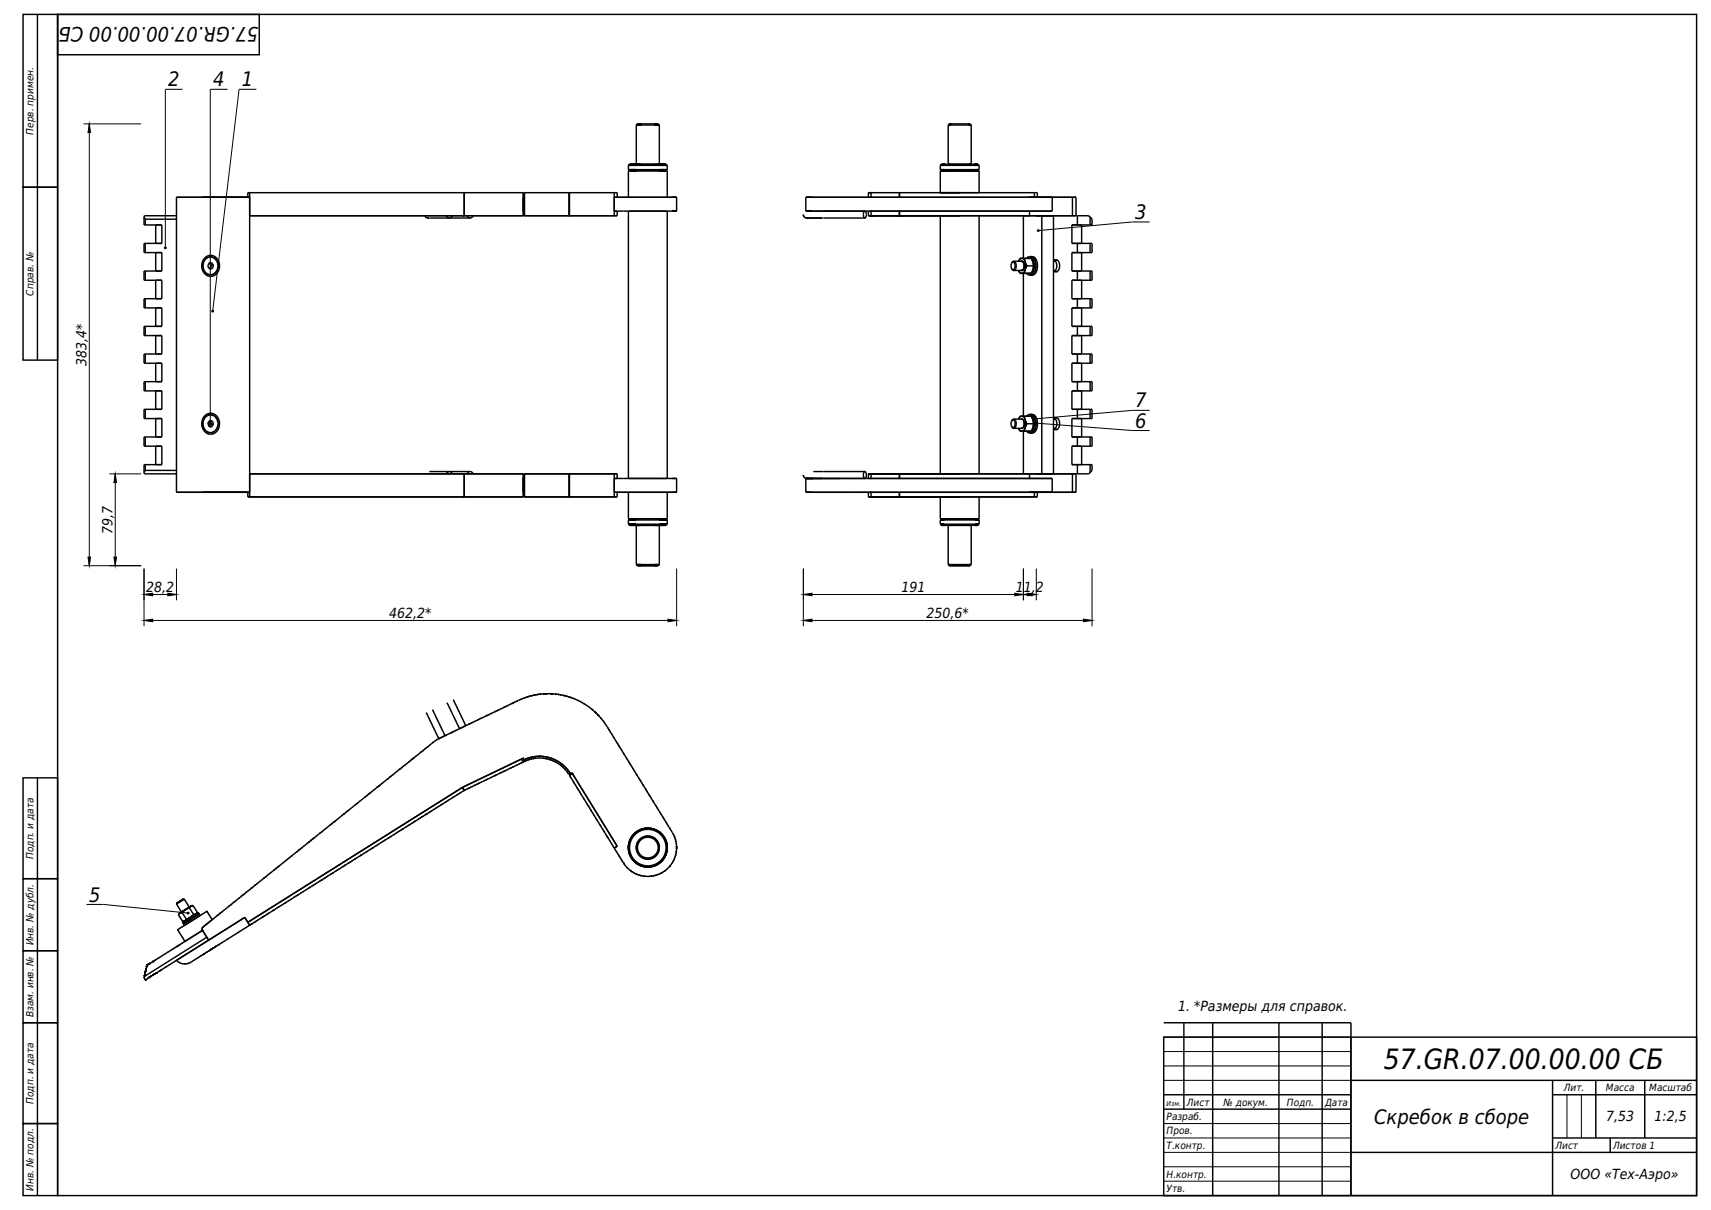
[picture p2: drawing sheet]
<svg xmlns="http://www.w3.org/2000/svg" width="594mm" height="420mm" viewBox="0 0 594 420" stroke-linecap="round" stroke-linejoin="round" font-family="sans-serif">
<defs><g id="words">
<text font-size="9.7" x="480.4" y="371">57.GR.07.00.00.00 СБ</text>
<g font-size="6.9">
<text x="89.7" y="9.5" transform="rotate(-180 89.7 9.5)">57.GR.07.00.00.00 СБ</text>
<text x="58.4" y="30">2</text>
<text x="74" y="30">4</text>
<text x="84" y="30">1</text>
<text x="394.1" y="76">3</text>
<text x="394.1" y="141.4">7</text>
<text x="394.1" y="148.4">6</text>
<text x="31" y="312.9">5</text>
<text x="477" y="390">Скребок в сборе</text>
</g>
<g font-size="4.9">
<text x="30" y="127" transform="rotate(-90 30 127)">383,4*</text>
<text x="39" y="185.3" transform="rotate(-90 39 185.3)">79,7</text>
<text x="50.8" y="205.4">28,2</text>
<text x="312.9" y="205.4">191</text>
<text x="352.7" y="205.4">11,2</text>
<text x="135.1" y="214.4">462,2*</text>
<text x="321.7" y="214.4">250,6*</text>
<text x="409" y="351">1. *Размеры для справок.</text>
<text x="557.6" y="389.2">7,53</text>
<text x="574.4" y="389.2">1:2,5</text>
<text x="545.3" y="409.2">ООО «Тех-Аэро»</text>
</g>
<g font-size="3.5">
<text x="11.6" y="46.7" transform="rotate(-90 11.6 46.7)">Перв. примен.</text>
<text x="11.6" y="102.6" transform="rotate(-90 11.6 102.6)">Справ. №</text>
<text x="11.6" y="298.1" transform="rotate(-90 11.6 298.1)">Подп. и дата</text>
<text x="11.6" y="328.2" transform="rotate(-90 11.6 328.2)">Инв. № дубл.</text>
<text x="11.6" y="353.1" transform="rotate(-90 11.6 353.1)">Взам. инв. №</text>
<text x="11.6" y="383.1" transform="rotate(-90 11.6 383.1)">Подп. и дата</text>
<text x="412" y="383.7">Лист</text>
<text x="424.8" y="383.7">№ докум.</text>
<text x="446.8" y="383.7">Подп.</text>
<text x="542.9" y="378.7">Лит.</text>
<text x="557.5" y="378.7">Масса</text>
<text x="572.6" y="378.7">Масштаб</text>
<text x="405" y="388.7">Разраб.</text>
<text x="405" y="393.7">Пров.</text>
<text x="405" y="398.7">Т.контр.</text>
<text x="540" y="398.7">Лист</text>
<text x="560" y="398.7">Листов 1</text>
<text x="11.6" y="413.3" transform="rotate(-90 11.6 413.3)">Инв. № подл.</text>
<text x="405" y="408.7">Н.контр.</text>
<text x="405" y="413.7">Утв.</text>
</g>
<text font-size="3.4" x="460" y="383.7">Дата</text>
<text font-size="2.4" x="405" y="383.7">Изм.</text>
</g></defs>
<g fill="none" stroke="#000" stroke-width=".5">
<path d="M8 5h12v60h-12zM13 5v120M20 5h569v410h-569zM20 5h70v14h-70zM218.2 59.3h12.8a.5 .5 0 0 1 .7 0 .5 .5 0 0 1-.1 .7v8.6M218.2 59.3v9.2M218.2 59.3h.1M218.6 59.3h2.5zM218.6 57l-.4 .4v1.5l.4 .4M220.9 57.4h-2.7h13.4h-2.6M220.9 58.9h-2.7h13.4h-2.6M220.9 57h1.6z"/>
<path d="M221.1 59.3h10.1h-2.5M221.1 57h-2.5h12.6h-2.5M221.3 43l-.4 .4v13.6M222.5 57h6.4M222.6 43.4h-1.7h8h-1.6M222.8 43h-1.5h7.2h-1.4M227.3 57h1.6M228.5 43l.4 .4v13.6M231.2 57l.4 .3M231.6 58.9l-.4 .4M231.6 57.4v1.5M326.4 59.3v7.7"/>
<path d="M326.4 59.3h6.8zM326.8 57l-.4 .4v1.5l.4 .4M327.8 57.4h-1.4h13.5h-1.5M327.8 58.9h-1.4h13.5h-1.5M328.1 57h-1.3h12.7h-1.3M328.1 59.3h-1.3h12.7h-1.2M329.6 43l-.4 .4v13.6M330 43.4h-.8h8h-1M330 57h-.8h7.2M330.3 43h-.7h6.4M333.2 59.3h6.7zM336 43h.8z"/>
<path d="M336.4 57h.8zM336.8 43l.4 .4v13.6M339.5 57l.4 .4v1.5M339.9 58.9l-.4 .4M339.9 59.3v6.7a.54 .54 0 0 1 0 .8 .54 .54 0 0 1-.7 .1h-12.8M8 65h12v60h-12zM50 75.3v2a.5 .5 0 0 0-.1 .5 .5 .5 0 0 0 .5 .3M50 75.3l.4 .8M50.4 76.1h11M50.4 76.1v2M50.4 78.1h5.8M56.2 78.1v6.4"/>
<path d="M56.2 78.1h-1.2a.62 .62 0 0 0-.9 0 .62 .62 0 0 0 0 .8v4.7a.62 .62 0 0 0 0 .8 .62 .62 0 0 0 .8 .1h1.3M61.3 68.5h23.7M61.3 68.5h25.4M61.3 68.5v102.4M61.4 74.9h-11.3l-.1 .4M85 68.5h1.7M85 68.5h-14.9h15.9M85 68.5h1M86 66.9h.7M86 66.9v1.6M86 66.9h.1M86.6 74.9h.1"/>
<path d="M86.7 74.9h74.5M86.7 66.9v8M86.7 66.9h74.5M86.7 68.5v102.4M86.7 74.9h73.8M147.6 75l.6 .6 .7 .1M147.7 75.2l.3 .3M148 75.5h.1M148.3 75.6l.2 .1M148.7 75.7h.3zM148.7 75.7h.1M148.8 75.7h.2"/>
<path d="M149.1 75.7h6.9M155 74.8l.3 .6 .7 .3 .6-.2 .4-.7M156.2 75.7h7M160.5 74.9h.7M160.5 74.8v.1M160.6 74.9h21M160.6 74.9h.5M161 66.9h.2M161.1 74.9h20.5M161.1 66.9v8M161.1 66.9h20.5M161.2 66.9v8"/>
<path d="M162.2 74.8l.3 .6 .7 .3M164.2 74.9l-.3 .6-.7 .2M181.5 73.3h.1M181.5 66.9h.1M181.6 68.6v4.7M181.6 73.3h.2M181.6 66.9v8M181.8 68.5h.1M181.8 74.9h16.2h-.5M181.8 66.9v8M181.8 66.9h.2M181.8 74.9h.3"/>
<path d="M181.8 66.9h.3M181.8 68.5h.2M181.8 73.3h.2M181.8 68.5v4.8M182.1 66.9v8M182.1 74.9h15.4M182.1 66.9h15.4M197.5 66.9v8M197.5 66.9h.3M197.7 74.9h15.5M197.7 74.9h16.6M197.7 66.9v8"/>
<path d="M197.7 66.9h.2M197.7 66.9h15.5M213.2 68.5v4.8M213.2 73.3h21.7h-1.5M213.2 68.5h21.7h-3.3M213.2 73.3h1M213.2 68.5h1.1M213.2 74.9h1.1M213.2 66.9h1.1M213.2 66.9v8M214.2 66.9h.1M214.2 68.5h.1"/>
<path d="M214.3 66.9v1.6M214.3 73.4v1.5M214.3 68.5h3.8M218.2 73.4v92.7M218.2 68.5h.1M218.3 68.5h13.3M218.3 73.3h13.2M231.6 73.2v92.9M234.9 68.5v4.8M279 74.9l-.1-.4 .4 .9M279 75l.1 .1M279.2 75.3l1.2 .4"/>
<path d="M279.5 75.5l.1 .1M279.7 75.6l.2 .1M279.7 68.5v4.8M280.1 75.7h.3zM280.1 75.7h5.5h-5M282.2 73.3h-2.5h85.6M282.4 73.3h9.1M285.8 73.3h14.5M285.8 75.7h14.5M300.1 73.4h.4l.3 .8-.2 1.1-.3 .4-.6-1zM301.5 73.3v1.6M301.5 66.9v1.6"/>
<path d="M301.5 68.5h-21.8h85.6M301.5 74.9h6.3zM301.5 66.9h1zM301.5 68.5h.1M301.6 73.3h.1a.5 .5 0 0 1 .6 0 .5 .5 0 0 1 .1 .7v.9M301.6 68.5h.9h-.3M302.2 68.5h10M302.2 68.5v.1M302.3 73.3h9.9M302.4 74.9h10.9M302.4 74.9h9.8M302.4 66.9h.2"/>
<path d="M302.4 66.9h9.8M302.4 66.9v1.7M307.5 74.9h25.8M307.5 74.9h25.2M312.2 73.3h45.2M312.2 68.5h46.9M312.2 68.5v.1M312.3 74.9h1M312.3 66.9h.1M312.3 66.9h46.8M312.3 66.9v1.7M312.3 73.2v1.7"/>
<path d="M313.3 74.9h42M326.4 66.9h6.9zM326.4 74.8v89.8M332.7 74.9h.6M332.7 74.8v.1M333.3 74.8v.1M339.9 74.8v89.8M355.3 74.9h4M355.3 74.9h6.4M355.3 74.9v14.7M357.4 73.3v.8a.54 .54 0 0 1 0 .8 .54 .54 0 0 1-.7 0h-44.4M357.4 68.5h14.9"/>
<path d="M357.4 68.5h2.7M357.4 73.3h7.9M357.4 68.5h7.9M357.4 68.5h1.7M357.4 73.3h.1M357.4 68.5v.1M359.1 66.9h1M359.1 66.9v1.7M359.1 68.5v.1M359.3 74.9h6.4M359.3 74.9v.1M359.8 74.9h14.2"/>
<path d="M359.8 74.9h2.3M359.8 74.9v.1M360 66.9h.1M360.1 66.9v1.6M360.1 68.5h13.5h-1.3M361.7 74.9h4M361.7 74.9v89.6M362.1 74.9h11.4M362.1 74.9h.1M365.3 68.5v4.8M365.7 74.9v89.6M372.1 78.1v6.4"/>
<path d="M372.1 78.1h1.9M372.1 78.1h3.3M372.3 68.5v6.4M373.6 68.5v6.3M374 74.9v3.2M374 78.1h4.4M374 74.9h3.9M375.5 78.2v6.2M377.7 74.9h.2M377.9 74.9l.5 .4M378.4 75.3v2.8M378.4 78.1h.7"/>
<path d="M378.4 75.3l.7 .8M379 76.1h.1M379 78.1h.1M379.1 76.1v2M50.4 84.5h5.8M50.4 84.5v3.2M50.4 87.7h5.8M50.4 94.1h5.8M50.4 94.1v3.2M50.4 97.3h5.8M50.4 94.1a.62 .62 0 0 0-.4 1v1.4a.5 .5 0 0 0-.1 .5 .5 .5 0 0 0 .5 .3M50.4 84.5a.62 .62 0 0 0-.4 1v1.4a.5 .5 0 0 0-.1 .5 .5 .5 0 0 0 .5 .3"/>
<path d="M56.2 87.7v6.4M56.2 97.3v6.4M56.2 97.3h-1.2a.62 .62 0 0 0-.9 0 .62 .62 0 0 0 0 .8v4.7a.62 .62 0 0 0 0 .8 .62 .62 0 0 0 .8 .1h1.3M56.2 87.7h-1.2a.62 .62 0 0 0-.9 0 .62 .62 0 0 0 0 .8v4.7a.62 .62 0 0 0 0 .8 .62 .62 0 0 0 .8 .1h1.3M71.1 89.5l1.2-.7 1.3-.1 1.2 .5 1 1.2 .4 1.5-.1 1.5-.7 1.3-1 .9-1.1 .3-1-.1-1-.6-.7-.9-.5-1.1v-1.5l.3-1.2zM71.4 90l.9-.7 1.1-.1 1 .4 .9 1 .4 1.2v1.3l-.6 1.2-.8 .8-.9 .3-.9-.1-.8-.4-.7-.8-.5-1.2v-1.1zM72.1 92.5h.1M72.2 92.5l.6 .9M72.4 91.4h.1M72.5 91.4l-.3 1.1M72.5 91.3l.5 .3M72.6 91.2h.1"/>
<path d="M72.7 93.4h.1M72.7 91.3v.1M72.8 91.3l.2 .3M72.8 91.6l.1 .1M72.9 92.9l-.1 .1M73 89.2h.1M73 95.4h.1M73 93.2h.8M73 93.2h-.3M73 91.6l.2 1M73 91.6l.3 .5M73.1 91.2h.4"/>
<path d="M73.2 92.6l-.6 .6M73.2 92.6l-.2 .6M73.3 92.1h.8M73.3 92.1l-.1 .5M73.5 91.2l-1 .2M73.5 91.2l.6 .9M73.8 93.2l-1 .2M74.1 92.1l-.3 1.1M75.2 90.6l-1.2-1.2-.9-.2-.9 .1-1.3 1.1-.5 1.9 .5 1.8 1.3 1.1 .9 .2 .9-.2 1.2-1.3M75.3 90.8l.2 .5M75.5 93.3l-.2 .5M75.5 91.4l.1 .6"/>
<path d="M75.6 92.6l-.1 .5M351.3 91.3l.4-.5 .4-.1 .5 .5 .2 .9-.4 1.6-.6 .2-.4-.4M351.3 93.3l.1 .2M351.4 91.1h.6l.4 .8-.1 1.1-.5 .6-.5-.2-.3-.7zM351.9 90.7h3.1M351.9 93.9h3.1M354.1 89.7l-.5 1 .5-.7 .6-.3M354.1 94.9l-.5-1 .5 .7 .6 .3M354.1 94.9h.6M354.1 89.7h.6M354.4 93.7l.3 .2M354.7 89.7l.7 .3 .5 1"/>
<path d="M354.7 90.7l-.3 .1M354.7 94.9h1M354.7 89.7h1M354.7 90.7l.6 .4 .3 1.1-.2 1.1-.7 .6M354.7 90.7l.6 .4 .3 1.2-.3 1.1-.6 .5M354.9 94.9h.6M354.9 89.7h.6M355.3 94.9v49.5M355.5 91.6h.1M355.5 93h.1M355.5 91.6v.1M355.5 92.9v.1"/>
<path d="M355.7 94.9h.7M355.7 89.7h.7M355.7 89.7l.2 1.3M355.7 94.9h2.3M355.7 89.7h2.3M355.9 91.7v.1M355.9 93.6l-.5 .9-.7 .4M355.9 91l.2 1.3-.2 1.3M355.9 93.6l-.2 1.3M355.9 91l.6 1.3M355.9 92.9h.1M355.9 91.5l.1 .1"/>
<path d="M356 93h-.1M356 91.8v.1M356 92.7h.1M356.2 91.5l.1 .1M356.3 93l-.1 .1M356.3 91.6h.1M356.3 93h.1M356.3 91.7v.2M356.3 92.7v.2M356.4 94.8l1 .7M356.4 94.8v.1M356.4 94.9h1"/>
<path d="M356.4 89.7h1M356.5 92.3l-.6 1.3M356.5 92.3h2.3M357.1 94.8l.3 .1M357.4 89.1l-1 .6M357.4 89.1l.6 .2 .6 .7 .5 2.2-.5 2.4-.6 .7-.6 .2M357.4 89.1h.5M357.4 95.5h.5M357.4 94.9h.6M357.4 89.7h.6M357.4 89.7l.3 .1M357.4 89.7l-.3 .1"/>
<path d="M357.7 94.8l-.3 .1M357.9 89.1h-.3l.9 .1 .7 .9 .4 2.2-.4 2.2-.7 .8-.9 .1 .3 .1M357.9 89.1l.6 .2 .6 .7 .5 2.2-.5 2.4-.6 .7-.6 .2M357.9 89.1h.6M357.9 95.5h.6M358 89.7l.6 1.3M358.1 89.2h.8l.6 .6 .5 1.2 .2 1.3-.2 1.3-.5 1.2-.6 .6h-.8M358.2 90.2l.4 .8M358.6 93.6l-.6 1.3M358.6 91l.2 1.3M358.6 93.6l-.4 .8M358.6 91l.2 1.3-.2 1.3"/>
<path d="M358.8 92.3l-.2 1.3M365.6 90.7h.8M365.6 93.9h.8M365.7 94l.2 .1M365.7 94.2l.2 .1M365.9 90.5l.7 .5 .3 1.2-.3 1.3-.7 .6M365.9 90.5h-.2M365.9 90.5h.3M365.9 94.1h.3M365.9 94.3h1.2h-.3M365.9 90.3h1.2h-.3M365.9 90.3h-.2"/>
<path d="M365.9 94.3h-.3h1.2M365.9 90.3h-.3h1.2M366.8 90.3l.7 .5 .4 1.4-.4 1.5-.7 .6M372.1 97.3v6.4M372.1 97.3h1.9M372.1 94.1h1.9M372.1 87.7v6.4M372.1 87.7h1.9M372.1 84.5h1.9M372.1 84.5h3.3M372.1 87.7h3.3M372.1 94.1h3.3"/>
<path d="M372.1 97.3h3.3M374 94.1v3.2M374 84.5v3.2M374 97.3h4.4M374 94.1h4.4M374 87.7h4.4M374 84.5h4.4M375.5 87.8v6.2M375.5 97.4v6.2M378.4 94.1v3.2M378.4 97.3h.7M378.4 94.1h.7"/>
<path d="M378.4 84.5v3.2M378.4 87.7h.7M378.4 84.5h.7M379 84.5h.1M379 87.7h.1M379 94.1h.1M379 97.3h.1M379.1 84.5v3.2M379.1 94.1v3.2M50.4 103.7h5.8M50.4 103.7v3.2M50.4 106.9h5.8"/>
<path d="M50.4 113.3h5.8M50.4 113.3v3.2M50.4 116.5h5.8M50.4 103.7a.62 .62 0 0 0-.4 1v1.4a.5 .5 0 0 0-.1 .5 .5 .5 0 0 0 .5 .3M50.4 113.3a.62 .62 0 0 0-.4 1v1.4a.5 .5 0 0 0-.1 .5 .5 .5 0 0 0 .5 .3M56.2 106.9v6.4M56.2 116.5v6.4M56.2 116.5h-1.2a.62 .62 0 0 0-.9 0 .62 .62 0 0 0 0 .8v4.7a.62 .62 0 0 0 0 .8 .62 .62 0 0 0 .8 .1h1.3M56.2 106.9h-1.2a.62 .62 0 0 0-.9 0 .62 .62 0 0 0 0 .8v4.7a.62 .62 0 0 0 0 .8 .62 .62 0 0 0 .8 .1h1.3M372.1 116.5v6.4M372.1 116.5h1.9M372.1 113.3h1.9"/>
<path d="M372.1 106.9v6.4M372.1 106.9h1.9M372.1 103.7h1.9M372.1 116.5h3.3M372.1 103.7h3.3M372.1 106.9h3.3M372.1 113.3h3.3M374 113.3v3.2M374 103.7v3.2M374 106.9h4.4M374 103.7h4.4M374 113.3h4.4"/>
<path d="M374 116.5h4.4M375.5 107v6.2M375.5 116.6v6.2M378.4 103.7v3.2M378.4 106.9h.7M378.4 103.7h.7M378.4 113.3h.7M378.4 113.3v3.2M378.4 116.5h.7M379 103.7h.1M379 106.9h.1M379 113.3h.1"/>
<path d="M379 116.5h.1M379.1 103.7v3.2M379.1 113.3v3.2M50.4 122.9v3.2M50.4 126.1h5.8M50.4 132.5h5.8M50.4 132.5v3.2M50.4 135.7h5.8M50.4 122.9h5.8M50.4 122.9a.62 .62 0 0 0-.4 1v1.4a.5 .5 0 0 0-.1 .5 .5 .5 0 0 0 .5 .3M50.4 132.5a.62 .62 0 0 0-.4 1v1.4a.5 .5 0 0 0-.1 .5 .5 .5 0 0 0 .5 .3M56.2 126.1v6.4"/>
<path d="M56.2 135.7v6.4M56.2 135.7h-1.2a.62 .62 0 0 0-.9 0 .62 .62 0 0 0 0 .8v4.7a.62 .62 0 0 0 0 .8 .62 .62 0 0 0 .8 .1h1.3M56.2 126.1h-1.2a.62 .62 0 0 0-.9 0 .62 .62 0 0 0 0 .8v4.7a.62 .62 0 0 0 0 .8 .62 .62 0 0 0 .8 .1h1.3M372.1 126.1h1.9M372.1 122.9h1.9M372.1 135.7v6.4M372.1 135.7h1.9M372.1 132.5h1.9M372.1 126.1v6.4M372.1 122.9h3.3M372.1 135.7h3.3M372.1 126.1h3.3"/>
<path d="M372.1 132.5h3.3M374 122.9v3.2M374 132.5v3.2M374 126.1h4.4M374 122.9h4.4M374 132.5h4.4M374 135.7h4.4M375.5 126.2v6.2M375.5 135.8v6.2M378.4 122.9v3.2M378.4 126.1h.7M378.4 122.9h.7"/>
<path d="M378.4 132.5h.7M378.4 132.5v3.2M378.4 135.7h.7M379 126.1h.1M379 132.5h.1M379 135.7h.1M379 122.9h.1M379.1 122.9v3.2M379.1 132.5v3.2M50.4 142.1h5.8M50.4 142.1v3.2M50.4 145.3h5.8"/>
<path d="M50.4 151.7h5.8M50.4 151.7v3.2M50.4 154.9h5.8M50.4 142.1a.62 .62 0 0 0-.4 1v1.4a.5 .5 0 0 0-.1 .5 .5 .5 0 0 0 .5 .3M50.4 151.7a.62 .62 0 0 0-.4 1v1.4a.5 .5 0 0 0-.1 .5 .5 .5 0 0 0 .5 .3M56.2 145.3v6.4M56.2 154.9v6.4M56.2 154.9h-1.2a.62 .62 0 0 0-.9 0 .62 .62 0 0 0 0 .8v4.7a.62 .62 0 0 0 0 .8 .62 .62 0 0 0 .8 .1h1.3M56.2 145.3h-1.2a.62 .62 0 0 0-.9 0 .62 .62 0 0 0 0 .8v4.7a.62 .62 0 0 0 0 .8 .62 .62 0 0 0 .8 .1h1.3M71.1 144.3l1.2-.7 1.3-.1 1.2 .5 1 1.2 .4 1.5-.1 1.5-.7 1.3-1 .9-1.1 .3-1-.1-1-.6-.8-1-.4-1.3v-1.3l.3-1.1zM71.4 144.8l.9-.7 1.1-.1 1 .4 .9 .9 .4 1.3v1.3l-.6 1.2-.8 .8-.9 .3-.9-.1-.8-.4-.8-.9-.4-2.2zM72.1 146.9h.1"/>
<path d="M72.2 146.9l.3 1.1M72.4 148h.1M72.5 148l1 .2M72.7 146h.1M72.8 146l1 .2M72.8 146l-.6 .9M72.8 148.2h.7M72.9 147.6l-.1 .2M72.9 146.6v.9M73 150.2h.1M73 144h.1M73 146.2l-.3-.1 .5 .6"/>
<path d="M73 146.2h.8M73 146.2l.2 .5M73 147.7l-.2 .4M73 147.7l-.5 .4M73.2 146.7l-.2 1M73.2 146.7l.1 .6M73.3 147.3h.8M73.3 147.3l-.3 .4M73.8 146.2l.3 1.1M74.1 147.3l-.6 .9M74.3 144.3l-1.4-.3-1.4 .5-.9 1.3-.2 1.5 .4 1.4 1 1.2 1.5 .3 1.3-.7M74.4 144.4l.2 .2"/>
<path d="M74.7 144.7l.5 .7M75.2 148.7l-.5 .7M75.3 145.6l.2 .5M75.5 148.1l-.2 .5M75.5 146.2l.1 .6M75.6 147.4l-.1 .5M351.3 146l.4-.5 .6 .1 .5 1.5-.5 1.5-.5 .1-.5-.5M351.4 145.9h.6l.4 .8-.1 1.1-.5 .6-.5-.2-.3-.7zM351.4 145.8l-.1 .3M351.9 148.7h3.1M351.9 145.5h3.1M354.1 144.5l-.5 1 .6-.8 .5-.2"/>
<path d="M354.1 144.5h2.3M354.1 144.5h.6M354.1 149.7h.6M354.1 149.7h2.3M354.1 149.7l-.5-1 .6 .8 .5 .2M354.4 148.6l.3 .1M354.7 145.5l.6 .4 .3 1.1-.2 1.2-.7 .5M354.7 144.5h1M354.7 149.7h1M354.7 144.5l.7 .3 .5 1M354.7 145.5h-.2M354.7 145.5h.1"/>
<path d="M354.7 148.7h.1M355.3 149.7v14.8M355.5 146.4v.1M355.5 147.7v.1M355.7 145.5h.1M355.7 145.5h.3M355.7 144.5h2.3M355.7 144.5l.2 1.3M355.7 149.7h2.3M355.8 145.6l.1 .1M355.9 148.5l-.2 .2h.2M355.9 146.6h.1"/>
<path d="M355.9 147.6v.1M355.9 145.8l.6 1.3M355.9 148.4l-.2 1.3M355.9 145.8l.2 1.3-.2 1.3M355.9 148.4l-.5 .9-.7 .4M356 146.6v.2M356 147.5h.1M356.2 146.3l.1 .1M356.3 146.4h.1M356.3 147.8l-.1 .1M356.3 147.7h.1M356.3 146.5v.1"/>
<path d="M356.3 147.5v.2M356.4 149.7l1 .6M356.4 144.5v.1M356.4 144.5h1M356.4 149.7h1M356.5 147.1h2.3M356.5 147.1l-.6 1.3M356.9 149.5l.5 .2M357.4 143.9l.6 .2 .6 .7 .5 2.2-.4 2.2-.6 .8-.7 .3M357.4 143.9l-1 .6M357.4 150.3h.5M357.4 143.9h.5"/>
<path d="M357.4 144.5l.4 .1M357.4 144.5l-.4 .1M357.4 144.5h.6M357.4 149.7h.6M357.9 149.5l-.5 .2M357.9 143.9l-.4 .1h1l.7 .9 .4 2.2-.4 2.2-.9 .9-.9-.1 .5 .2M357.9 150.3h.6M357.9 143.9h.6M357.9 143.9l.6 .2 .6 .7 .5 2.2-.5 2.4-.6 .7-.6 .2M358 144.5l.6 1.3M358.1 144h.8l.6 .6 .5 1.2 .2 1.3-.2 1.3-.5 1.2-.7 .6-.8-.1M358.1 144.8l.5 1"/>
<path d="M358.6 145.8l.2 1.3-.2 1.3M358.6 148.4l-.4 .8M358.6 145.8l.2 1.3M358.6 148.4l-.6 1.3M358.8 147.1l-.2 1.3M365.6 149.1h1.2M365.6 148.7h.9M365.6 145.5h.8M365.7 148.8l.2 .1M365.7 149l.2 .1M365.8 149.1h.1M365.9 145.3l.7 .5 .3 1.2-.3 1.3-.7 .6"/>
<path d="M365.9 145.3h-.2M365.9 145.3h.3M365.9 148.9h.4M365.9 145.1h1.2h-.3M365.9 145.1h-.2M365.9 149.1h1.2h-.3M365.9 145.1h-.3h1.2M366.8 145.1l.7 .5 .4 1.4-.4 1.5-.7 .6M372.1 154.9v6.4M372.1 154.9h1.9M372.1 151.7h1.9M372.1 145.3v6.4"/>
<path d="M372.1 145.3h1.9M372.1 142.1h1.9M372.1 154.9h3.3M372.1 145.3h3.3M372.1 151.7h3.3M372.1 142.1h3.3M374 151.7v3.2M374 142.1v3.2M374 142.1h4.4M374 145.3h4.4M374 151.7h4.4M374 154.9h4.4"/>
<path d="M375.5 145.4v6.2M375.5 155v6.2M378.4 142.1h.7M378.4 142.1v3.2M378.4 145.3h.7M378.4 151.7h.7M378.4 151.7v3.2M378.4 154.9h.7M379 142.1h.1M379 145.3h.1M379 151.7h.1M379 154.9h.1"/>
<path d="M379.1 142.1v3.2M379.1 151.7v3.2M50 164.1l.1 .4M50.1 164.5h11.3M50.1 164.5h.1M50.4 161.3h5.8M50.4 161.3v2M50.4 163.3h11M50.4 161.3a.62 .62 0 0 0-.4 1v1.8M50.4 163.3l-.4 .8M61.3 170.9h25.4M61.3 170.9h23.7"/>
<path d="M85 170.9h1.7M85 170.9h-14.9h15.9M85 170.9h1M86 172.5h.7M86 172.5h74.5M86 170.9v1.6M86.6 164.5h.1M86.7 164.5h74.5M86.7 172.5h74.5M86.7 164.5v8M86.7 164.5h73.8M149.1 163.7h6.9"/>
<path d="M154.9 164.6l.4-.6 .7-.3 .7 .2 .4 .7M156.3 163.7h6.7M160.5 164.5h.7M160.5 172.5h.7M160.5 164.5v.1M160.6 164.5h.5M160.6 164.5h21M160.6 172.5h21M160.6 172.5h.5M161.1 164.5h20.5M161.1 172.5h20.5M161.1 164.5v8"/>
<path d="M161.2 164.5v8M163.1 163.7h.1M163.2 163.7l-.7 .3-.3 .6M163.2 163.7l.7 .2 .3 .6M181.5 166.1h.1M181.6 166.1v4.7M181.6 166.1h.2M181.6 164.5v8M181.8 170.9h.1M181.8 172.5h16.2h-.5M181.8 164.5v8M181.8 164.5h16.2h-.5"/>
<path d="M181.8 172.5h.3M181.8 164.5h.3M181.8 166.1h.2M181.8 170.9h.2M181.8 166.1v4.8M182.1 164.5v8M182.1 172.5h15.4M182.1 164.5h15.4M197.5 164.5v8M197.7 164.5h16.6M197.7 164.5h15.5M197.7 172.5h15.5"/>
<path d="M197.7 172.5h16.6M197.7 164.5v8M213.2 164.5h1.1M213.2 164.5v8M213.2 172.5h1.1M213.2 166.1v4.8M213.2 170.9h21.7h-3.3M213.2 166.1h21.7h-1.5M213.2 170.9h1.1M213.2 166.1h1M214.2 170.9h.1M214.3 164.5v1.6"/>
<path d="M214.3 170.9v1.6M214.3 170.9h3.8M218.2 170.9v9.2M218.2 170.9h.1M218.3 166.1h13.2M218.3 170.9h13.3M231.6 170.8v8.4a.67 .67 0 0 1-.1 .9 .67 .67 0 0 1-.9 0h-12.4M234.9 166.1v4.8M279.1 165.5l-.2-.6 .4 .9M279.2 165.6l.8 .5h5.6h-5M279.4 165.9h.1M279.6 166h.1"/>
<path d="M279.7 166.1v4.8M279.9 166.1h.5M282.4 163.7h17.9M285.8 166.1h14.5M291.5 166.1h-11.8h85.6M300.1 163.8h.4l.3 .8-.2 1.1-.3 .4-.6-1zM301.5 170.9v1.6M301.5 164.5v1.5M301.5 170.9h-21.8h85.6M301.5 172.5h6.3zM301.5 164.5h6.3zM301.5 170.9h.1"/>
<path d="M301.6 170.9h.8h-.2M302.2 170.9h10M302.2 166.1h10M302.2 166.1h.1M302.2 166.1v.1M302.2 170.8v.1M302.4 164.5h10.9M302.4 164.5h9.8M302.4 172.5h10.9M302.4 164.5v.8a.51 .51 0 0 1 0 .7 .51 .51 0 0 1-.7 .1h-.1M302.4 170.8v1.7M302.4 172.5h9.8"/>
<path d="M307.5 164.5h25.8M307.5 164.5h25.2M307.5 172.5h25.8M307.5 172.5h25.2M312.2 164.5h1.1M312.2 172.5h1.1M312.2 170.9v1.6M312.2 164.5v1.6M312.2 170.9h46.9M312.2 166.1h45.2M312.2 166.1v.1M312.3 164.5h45.1"/>
<path d="M312.3 172.5h46.8M313.3 164.5h42M313.3 172.5h46.8M326.4 172.3v7.8M332.7 164.5h.6M332.7 172.5h.6M332.7 164.5v.1M332.7 172.4v.1M333.3 164.5v.1M333.3 172.4v.1M339.9 172.3v7.8M355.3 164.5h10.4"/>
<path d="M355.3 164.5h6.4M357.4 170.9h2.7M357.4 164.4v1.7M357.4 170.9h14.9M357.4 170.9h7.9M357.4 166.1h7.9M357.4 170.9h1.7M357.4 166.1h.1M357.4 170.8v.1M359.1 172.5h1M359.1 170.9v1.6M360.1 170.9h13.5h-1.3"/>
<path d="M360.1 170.9v1.6M361.7 164.5h4M362.1 164.5h-2.3h14.2M362.1 164.5h11.4M362.2 164.4l-.1 .1M365.3 166.1v4.8M372.1 161.3h1.9M372.1 161.3h3.3M372.3 164.4v6.5M373.6 164.6v6.3M374 161.3v3.2M374 164.5h3.9"/>
<path d="M374 161.3h4.4M377.7 164.5h.2M378.4 161.3h.7M378.4 161.3v2.8M378.4 164.1l-.5 .4M379 163.3h.1M379 161.3h.1M379.1 161.3v2M379.1 163.3l-.7 .8M218.2 180.1h.1M218.6 180.1l-.4 .4v1.5l.4 .4M220.9 182h-2.7h13.4h-2.6"/>
<path d="M220.9 180.5h-2.7h13.4h-2.6M220.9 182.4h1.6zM220.9 182.4v13.6l.4 .4M220.9 180.1h-2.3h12.6h-2.5M221.1 182.4h-2.5h12.6h-2.5M221.3 196.4h7.2zM222.5 182.4h6.4h-1.6M222.6 196h-1.7h8h-1.6M228.9 182.4v13.6l-.4 .4M231.2 180.1l.4 .4v1.5l-.4 .4M326.4 180.1h6.8zM326.8 180.1l-.4 .4v1.5l.4 .4"/>
<path d="M327.8 182h-1.4h13.5h-1.5M327.8 180.5h-1.4h13.5h-1.5M328.1 182.4h-1.3h12.7h-1.3M328.1 180.1h-1.3h12.7h-1.2M329.2 182.4v13.6l.4 .4M329.6 196.4h7.2zM330 196h-.8h8h-1M330 182.4h-.8h7.2M333.2 180.1h6.7zM336.4 182.4h.8zM337.1 196l-.3 .4M337.2 182.4v13.6"/>
<path d="M339.5 180.1l.4 .4v1.5l-.4 .4M147.5 260l-.2 .2M148 259.6l-.1 .1M148.1 247.6l-.1-.2 4.3 9M148.3 248.1h.1M148.6 259.2h-.1M148.8 249v.1M148.9 249.3h.1M149 249.5v.1M149.1 258.7h.1M149.2 249.8v.1M149.3 250v.1"/>
<path d="M149.4 250.3h.1M149.5 250.5l.1 .1M149.9 251.3v.1M150 251.5v.1M150.2 246.4l4.4 8.9-2.3 1.1M150.3 246.6v.1M150.4 252.3v.1M150.4 246.9h.1M150.5 257.6l-.2 .1M150.5 252.5v.1M150.5 247.1l.1 .1M150.6 252.7v.1"/>
<path d="M150.7 253l.1 .1M150.8 253.3h.1M150.9 247.9h.1M150.9 253.5l.1 .1M151 257.2l-.1 .1M151.2 248.6l.1 .2M151.4 248.9v.1M151.4 254.6h.1M151.5 249.1v.1M151.6 254.8v.1M151.6 249.4h.1M151.7 256.7l-.1 .1"/>
<path d="M151.7 249.6l.1 .1M151.9 249.9v.1M151.9 255.5v.1M152 250.1v.1M152 255.8h.1M152.1 256.5l-.1 .1M152.1 250.3v.1M152.1 256l.1 .1M152.2 256.2l.1 .2M152.3 256.4l-1.5 1-80.4 64.4M152.3 256.4l27.6-13.3 4.5-1.6 4.8-.7 4.8 .3 4.6 1.2 4.3 2 4 3.2 2 2.1 1.8 2.6 22.7 36.8 1.1 2.5 .4 2.8-.2 2-.5 1.7-.9 1.6-1.3 1.6-1.6 1.3-1.5 .8-1.6 .6-2.1 .3-3.4-.5-3.1-1.6-1.9-2.1-3.6-5.6M152.3 256.4h.1"/>
<path d="M152.7 251.6v.1M152.8 251.9l.1 .1M153 252.2h.1M153.1 252.4v.1M153.2 252.6v.1M153.5 253.4h.1M153.6 253.6l.1 .1M154.3 254.9v.1M154.4 255.1v.1M154.8 255.2h-.1M155 255.1h.1M155.2 243.9l3.9 8.2a.61 .61 0 0 0 .4 .8 .61 .61 0 0 0 .8-.3l1.3-.7"/>
<path d="M155.2 244l.1 .1M155.6 244.8l.1 .1M156 245.6h.1M156.1 245.8v.1M156.2 246l.1 .1M156.4 246.3v.1M156.5 246.5v.1M156.6 246.8v.1M156.7 247v.1M156.9 254.2l-.4 .2M157.1 254.1h-.1M157.3 254h-.1"/>
<path d="M157.4 243l4.3 8.8M157.5 243.1v.1M157.5 253.9h.1M157.6 248.8v.1M157.6 243.4l.1 .1M157.7 249v.1M157.7 243.6l.1 .1M157.8 243.9h.1M157.9 249.6h.1M158 249.8l.1 .1M158.1 253.6l-.1 .1M158.1 250l.1 .1"/>
<path d="M158.2 244.6v.1M158.2 250.2l.1 .2M158.3 253.5l-.1 .1M158.6 245.4v.1M158.6 251.1h.1M158.7 245.7h.1M158.8 245.9l.1 .1M158.9 246.1l.1 .1M159 251.8v.1M159.1 246.4v.1M159.1 252v.1M159.2 246.6v.1"/>
<path d="M159.2 252.3h.1M159.3 246.9h.1M159.4 252.6h.1M159.5 252.8v.1M159.6 247.6l.1 .1M160 248.4l.1 .1M160.2 248.7h.1M160.3 248.9v.1M160.4 249.1v.1M160.5 249.4v.1M160.6 249.6l.1 .1M160.7 249.9h.1"/>
<path d="M161.1 250.6v.1M161.4 251.4l.1 .1M161.6 251.7h.1M162.8 251.4h.1M163.1 251.2l-.1 .1M163.3 251.1l-.1 .1M163.6 251h-.1M163.8 250.9h-.1M164 250.8h.1M165 250.3h.1M165.9 249.9l-.2 .1M166.1 249.8h-.1"/>
<path d="M166.3 249.7h-.1M166.5 249.6h.1M167.1 249.3l-.1 .1M167.3 249.2h-.1M168.8 248.5h-.1M169.1 248.3l-.1 .1M169.3 248.2v.1M169.6 248.1l-.1 .1M169.8 248h-.1M170.5 247.6v.1M171.8 247v.1M172.1 246.9l-.1 .1"/>
<path d="M172.3 246.8h-.1M172.6 246.7h-.1M172.8 246.6h-.1M173 246.4v.1M174 246h.1M174.9 245.6l-.2 .1M175.1 245.5h-.1M175.3 245.4h-.1M175.5 245.3h.1M176.1 245h-.1M176.3 244.9h-.1M177.3 244.4l-.1 .1"/>
<path d="M177.8 244.2h-.1M178.1 244l-.1 .1M178.3 243.9h.1M178.6 243.8h-.1M178.8 243.7h-.1M179.5 243.3v.1M179.8 243.2l-.1 .1M180.4 243h-.1M180.6 242.9h-.1M180.9 242.7l-.1 .1M181.5 242.5h-.2M181.8 242.4h-.1"/>
<path d="M182.1 242.3h-.1M182.4 242.1l-.1 .1M182.7 242h.1M183.1 241.9h-.1M183.6 241.8h-.2M184 241.6l-.2 .1M184.4 241.5l-.1 .1M184.9 241.4h-.2M185.5 241.3h-.2M186.1 241.1l-.3 .1M186.9 241l-.4 .1M187.8 240.9l-.5 .1"/>
<path d="M190 240.8l-1.4 .1M191 240.8l1 .1M192.8 240.9l.4 .1M193.8 241l.3 .1M194.5 241.2h.2M195.2 241.3h.2M195.7 241.4l.2 .1M196.1 241.5l.3 .1M196.6 241.6l.2 .1M197.1 241.8h.1M197.5 241.9h.1M197.8 242l.2 .1"/>
<path d="M198.2 242.1l.1 .1M198.6 242.3h.1M198.9 242.4h.1M199.2 242.5h.1M199.8 242.7v.1M200.6 243.1h.1M201.3 243.4l.1 .1M201.9 243.8h.1M202.1 243.9h.1M202.8 244.3h.1M203 244.4h.1M203.7 244.9h.1"/>
<path d="M204.5 245.5h.1M205.5 246.2l.3 .3M206.5 247l.6 .6M207.3 247.9l.6 .6M208.6 249.3l.2 .2M209.2 250l.1 .2M209.6 250.5h.1M210.2 251.3v.1M210.7 252.1h.1M211 252.6l.1 .1M211.4 253.2l.1 .2M211.6 253.6l.1 .1"/>
<path d="M211.8 254h.1M212 254.2v.1M212.3 254.8h.1M212.9 255.8h.1M213.2 256.1v.1M213.3 256.3v.1M213.9 257.3l.1 .2M214.1 257.7l.1 .1M214.3 257.9v.1M214.5 258.3h.1M214.9 258.9l.1 .1M215.1 259.3h.1"/>
<path d="M215.3 259.6l.1 .1M215.5 259.8v.1M8 270h12v35h-12zM13 270v145M123.2 279.5l-.1 .1M123.9 279l-.2 .1M124.3 278.6h.1M124.9 278.1v.1M126.8 276.6l-.1 .1M127.5 276.1l-.2 .1M128.1 275.6l-.2 .2M128.7 275.1l-.2 .2"/>
<path d="M129.1 274.8h-.1M129.7 274.3h-.1M130.4 273.7l-.1 .1M131.1 273.1l-.2 .2M131.8 272.6l-.3 .3M132.3 272.2l-.2 .2M132.8 271.8h.1M134.7 270.2l-.1 .1M135.4 269.7l-.2 .2M136 269.2l-.2 .2M136.4 268.9h.1M137 268.4v.1"/>
<path d="M138.3 267.3l-.1 .2M139.1 266.8l-.3 .2M139.6 266.4l-.2 .1M140.2 265.9l-.2 .1M140.6 265.5v.1M141.2 265v.1M141.9 264.5l-.1 .1M142.7 263.9l-.3 .2M143.3 263.4l-.3 .2M143.8 263l-.2 .1M144.4 262.5l-.1 .1M146.3 261l-.2 .1"/>
<path d="M146.9 260.5l-.2 .1M152.6 279.7l-.1 .1M153.1 279.4h.1M153.5 279.2h-.1M153.7 279l-.1 .1M154.9 278.3l-.1 .1M155.1 278.2h-.1M155.4 278h-.1M155.8 277.7l-.2 .2M156.8 277.1h-.1M157.3 276.7v.1M157.7 276.5l-.1 .1"/>
<path d="M158.7 275.9h-.1M159.3 275.5l-.1 .1M159.6 275.3l-.1 .1M160 275.1l-.2 .1M160.5 273.3l.2 .3a.61 .61 0 0 1 .4 .7 .61 .61 0 0 1-.6 .5l-73.8 46.4M160.5 273.3l-74.5 46.8M160.6 273.3l19.7-9.5a.58 .58 0 0 1 .6-.3 .58 .58 0 0 1 .5 .5 .6 .6 0 0 1 0 .7 .6 .6 0 0 1-.7 .3l-18.8 9a.61 .61 0 0 1-.7 .3 .61 .61 0 0 1-.4-.7zM160.6 273.3l-74.6 46.8M160.8 273.7h.1M161 274.5h-.1M161.4 274.2l-.1 .1M161.6 274.1h.1"/>
<path d="M162.4 273.7l-.1 .1M162.6 273.6v.1M162.9 273.5l-.1 .1M163.2 273.4l-.2 .1M163.4 273.3h-.1M163.9 273l-.1 .1M164.7 272.7h-.1M164.9 272.5l-.1 .1M165.1 272.4v.1M165.7 272.2h-.1M165.9 272.1h-.1M166.1 272h-.1"/>
<path d="M166.4 271.8l-.1 .1M167.2 271.5h-.1M168.2 271h-.1M168.4 270.9h-.1M168.6 270.8h-.1M168.9 270.6l-.1 .1M169.1 270.5h.1M169.4 270.4h-.1M170.4 269.9h-.1M170.6 269.8h.1M171.4 269.4l-.1 .1M171.6 269.3v.1"/>
<path d="M171.9 269.2h-.1M172.2 269.1h-.2M172.4 269h-.1M173.7 268.3l-.1 .1M173.9 268.2l-.1 .1M174.1 268.1l-.1 .1M174.7 267.9h-.1M174.9 267.8h-.1M175.1 267.6l-.1 .1M175.4 267.5l-.1 .1M176.2 267.1l-.1 .1M177.1 266.7h.1"/>
<path d="M177.4 266.6h-.1M177.6 266.4l-.1 .1M177.9 266.3h-.1M178.1 266.2h.1M178.4 266.1h-.1M179.4 265.6h-.1M179.6 265.5h.1M180.4 265.1h-.1M180.6 265h.1M180.9 264.9h-.1M181.1 263.5l.1 .1M181.2 264.7l-.2 .1"/>
<path d="M181.3 263.8v.1M181.3 263.3v.1M181.4 264v.1M181.4 264.6l-.1 .1M181.6 263.2l-21 10.1M181.6 263.2l.2 .6M181.6 263.2h-.1M181.8 263.7v.1M181.8 263.8l2.1-.8 2.1-.4h2.7l2.1 .4 2.1 .8 2.2 1.4 1.4 1.3 1.5 2M181.8 263.8l.3 .5M181.8 263.8l2.4-.9 2.1-.3h2.1l2.4 .4 2.4 1 1.9 1.2 1.4 1.3 1.5 2M181.9 264h.1"/>
<path d="M182 264.2l.1 .1M182.1 264.3l2.4-.9 1.6-.2h2.5l2.1 .4 1.9 .8 2.1 1.3 1.7 1.6 1.1 1.5M182.2 264.3h-.1M182.7 264l-.1 .1M183 263.9h-.1M183.3 263.8h-.1M183.6 263.7h.1M184.1 263.5l-.2 .1M184.6 263.4l-.2 .1M185.2 263.3h-.2M186 263.2h-.4M187.4 262.5h.1"/>
<path d="M188.5 263.2h.4M189.4 263.3h.2M190 263.4l.2 .1M190.5 263.6h.1M190.9 263.7h.2M191.2 263.8h.1M191.5 263.9h.1M191.9 264l.1 .1M192.2 264.2h.1M192.7 264.4h.1M192.9 264.5l.1 .1M193.1 264.6l.1 .1"/>
<path d="M193.7 265h.1M194.1 265.3l.2 .1M194.6 265.6l.2 .2M195.3 266.2l.3 .3M196.1 267l.1 .1M196.8 267.8v.1M197.1 268.3h.1M197.3 268.5h.1M197.7 268.7l-.1 .1M197.7 269.2l.1 .1M197.7 269.2l15.5 25.2M197.8 269.1l-.1 .1"/>
<path d="M197.9 268.6h-.1M198 269.6v.1M198 268.5l-.5 .3M198 268.5a.61 .61 0 0 1 .7-.1 .61 .61 0 0 1 .3 .6l14.8 24a.54 .54 0 0 1 .4 .7 .54 .54 0 0 1-.5 .4l-.5 .3M198.1 269.8v.1M198.3 268.3l-.1 .1M198.3 270.2h.1M198.5 268.7l-.2 .1M198.7 268.5h.1M198.7 268.5l-1 .7M198.7 268.5l15.1 24.4a.61 .61 0 0 1 .4 .7 .61 .61 0 0 1-.6 .5l-.4 .3M198.7 268.5v.1"/>
<path d="M198.9 271.2h.1M199.1 271.4h.1M199.3 271.7v.1M199.4 271.9l.1 .1M199.6 272.3l.1 .1M199.9 272.7l.1 .1M200.3 273.3v.1M200.4 273.5v.1M200.6 273.9h.1M200.8 274.2l.1 .1M201.2 274.9h.1M201.6 275.4v.1"/>
<path d="M201.8 275.7v.2M202.5 277l.1 .1M202.8 277.4h.1M202.9 277.6h.1M203.7 278.9l.1 .1M203.9 279.1v.1M204.1 279.5v.1M204.3 279.8l.1 .2M215.8 260.4l.1 .1M216.4 261.4l.1 .1M216.6 261.8h.1M216.8 262h.1"/>
<path d="M217.4 263h.1M217.6 263.3l.1 .1M217.7 263.5l.1 .1M218 263.9v.1M218.4 264.5v.2M218.6 264.9v.1M218.7 265.1l.1 .1M218.9 265.5h.1M219.3 266v.1M219.7 266.7l.1 .1M219.9 267v.1M220.3 267.6v.1"/>
<path d="M220.9 268.6v.1M221.1 269h.1M221.2 269.2l.1 .1M221.8 270.2l.1 .1M222.1 270.5v.1M222.2 270.8h.1M222.4 271.1l.1 .1M222.8 271.7v.1M223.2 272.3v.2M223.4 272.7v.1M223.7 273.3h.1M224.1 273.8l.1 .2"/>
<path d="M224.3 274.3h.1M224.6 274.6v.1M224.7 274.8v.1M225 275.4l.1 .1M225.3 275.8l.1 .2M225.5 276.2l.1 .1M225.7 276.4v.1M225.9 276.8h.1M226.6 278l.1 .1M226.9 278.3v.1M227.2 278.9v.1M227.6 279.5l.1 .2"/>
<path d="M227.8 279.9l.1 .1M98.1 299.6v.1M98.9 299l-.2 .1M99.6 298.4l-.2 .1M100.2 297.9l-.2 .2M100.7 297.5l-.1 .1M101.3 297.1h-.1M103.2 295.6l-.2 .1M103.8 295l-.2 .2M104.4 294.6l-.2 .1M104.9 294.2h-.1M105.5 293.7l-.1 .1"/>
<path d="M106.8 292.7l-.1 .1M107.5 292.1l-.3 .2M108.2 291.6l-.4 .2M108.6 291.2l-.2 .2M109.2 290.7l-.2 .2M109.7 290.4h-.1M111.1 289.2l-.1 .1M111.8 288.7l-.2 .1M112.3 288.2l-.1 .2M112.8 287.8l-.1 .1M113.4 287.4h-.1M114.7 286.3l-.1 .1"/>
<path d="M115.4 285.7l-.2 .2M115.9 285.3l-.1 .2M116.5 284.8l-.2 .2M117 284.5h-.1M117.6 284l-.1 .1M118.9 282.9l-.1 .2M119.6 282.4l-.2 .2M120.1 282l-.2 .1M120.7 281.5l-.2 .1M120.9 299.7h-.1M121.2 281.1l-.1 .1M121.2 299.4v.1"/>
<path d="M121.4 299.3v.1M121.8 299.1l-.1 .1M122.2 298.8l-.1 .1M122.8 298.5h-.1M123.1 298.2v.1M123.4 298.1h-.1M123.7 297.9h-.1M125.1 297l-.1 .1M125.4 296.8l-.2 .1M125.6 296.7h.1M126.4 296.2h-.1M127 295.8l-.1 .1"/>
<path d="M127.3 295.6h.1M127.6 295.5h-.1M128.3 295h.1M128.9 294.6l-.1 .1M129.3 294.4h-.1M129.6 294.2l-.2 .1M130.6 293.5l-.1 .1M131.2 293.2h-.1M131.5 293h.1M132.5 292.3v.1M133.1 292h-.1M133.5 291.8h-.1"/>
<path d="M133.8 291.5l-.1 .1M134.8 290.9l-.1 .1M135 290.8h-.1M135.4 290.6h-.1M135.7 290.3l-.1 .1M136.7 289.7h.1M137.3 289.3l-.1 .1M137.6 289.1v.1M138 288.9l-.1 .1M138.6 288.5h.1M139 288.3h-.1M139.2 288.1l-.1 .1"/>
<path d="M139.6 287.9l-.1 .1M139.9 287.7l-.1 .1M140.9 287.1h-.1M141.5 286.7l-.1 .1M141.8 286.5l-.1 .1M142.3 286.2l-.2 .2M142.8 285.9h.1M143.2 285.6l-.1 .1M143.4 285.5h-.1M143.8 285.3h-.1M144.1 285.1h-.1M145.1 284.4l-.1 .1"/>
<path d="M145.3 284.3h.1M145.7 284.1h-.1M146 283.9h-.1M146.5 283.6l-.3 .1M147 283.2v.1M147.4 283h-.1M147.6 282.9h-.1M148 282.6l-.1 .1M148.4 282.4l-.2 .1M149 282l-.1 .1M149.3 281.8h-.1M149.5 281.7h-.1"/>
<path d="M149.9 281.4l-.1 .1M150.7 280.9l-.1 .1M151.2 280.6h.1M151.6 280.4h-.1M151.8 280.2l-.1 .1M204.7 280.5v.1M205.1 281.1h.1M205.2 281.4l.1 .1M205.7 282.1h.1M206 282.6l.1 .1M206.2 283l.1 .1M206.4 283.2v.1"/>
<path d="M207 284.2v.1M207.2 284.6h.1M207.3 284.8l.1 .1M207.6 285.1v.1M208.2 286.1v.1M208.3 286.4h.1M208.5 286.7l.1 .1M209.1 287.7l.1 .1M209.5 288.3v.1M209.6 288.5l.2 .2M209.9 288.9h.1M210.5 289.9h.1"/>
<path d="M210.7 290.2v.1M210.8 290.4l.1 .1M211 290.7l.1 .2M211.7 291.8v.1M211.8 292v.1M212 292.4h.1M212.6 293.4h.1M213 293.9v.1M213.1 294.1l.1 .1M213.6 294.9v.1M213.7 294.1h.1M213.9 295.5l.1 .1"/>
<path d="M214.1 295.7v.1M214.6 296.5h.1M214.9 297v.1M215 297.3l.2 .2M215.5 298l.1 .1M215.9 298.6v.1M216 298.8l.1 .2M216.5 299.6h.1M216.7 299.9v.1M218.8 297.2h.1M228 280.3h.1M228.2 280.5h.1"/>
<path d="M228.5 281l.1 .1M229 281.8l.1 .1M229.1 282l.1 .1M229.4 282.4v.1M229.5 282.6v.1M230.1 283.6l.1 .1M230.3 284h.1M230.5 284.2h.1M230.7 284.5v.1M231.1 285.2l.1 .1M231.3 285.5v.1M231.4 285.7l.1 .1"/>
<path d="M231.7 286.1v.1M232 286.7h.1M232.5 287.5h.1M232.6 287.7h.1M233 288.2v.1M233.3 299.7l-.1 .1M233.6 289.2v.1M233.6 299.1v.1M233.7 289.5l.1 .1M233.8 289.7l.1 .1M233.9 298.6l-.1 .1M233.9 289.9l.1 .1"/>
<path d="M234 298.4l-.1 .1M234.1 290.2v.1M234.1 298.1v.1M234.2 290.5v.1M234.3 290.8h.1M234.3 297.5v.1M234.4 291.1v.1M234.4 297.2h.1M234.5 291.5l.1 .2M234.6 296.7l-.1 .2M234.7 292v.2M234.7 296.2l-.1 .2"/>
<path d="M234.8 292.6v.3M234.8 295.5v.3M234.9 293.6v1.1M8 305h12v25h-12zM61.3 313.8l1.7 2.8M61.3 313.8h.1M61.3 313.8v.1M61.3 313.7l.1-.3-.1 .4M61.5 313.4h.1M61.7 314.5h.1M61.8 313.2h-.1M61.9 314.8v.1"/>
<path d="M62 317.5l1.4 2.3M62 315l.1 .1M62.1 317.4h-.1M62.2 312.9l-.1 .1M62.2 317.1l.2-.1zM62.2 317.1l-.2 .4M62.3 318v.1M62.3 317.1l-.1 .1M62.3 317.1l-.3 .3M62.4 312.8h-.1M62.4 317h.1M62.4 318.3l.1 .1"/>
<path d="M62.5 317l-.3 .1 .2-.1M62.5 317l-.5 .5M62.5 315.8l.1 .1M62.5 316.9h.1M62.7 316.1l.1 .1M62.7 318.8l.1 .1M62.8 312.5l-.1 .1M62.9 316.3v.1M62.9 319v.1M63 316.8h-.2M63 316.6l-.3 .2M63 316.6h.1"/>
<path d="M63.1 316.6l1.3-.8zM63.1 319.3v.1M63.2 316.7l-.7 .3M63.2 316.7l1.5 2.3M63.3 312.2l-1.9 1.2 .2-.1M63.3 312.2l.3-.2-.3 .2M63.4 319.8h.1M63.4 312.2h-.1M63.5 312.1h.1M63.6 319.8h-.2M63.6 312l.4 .1M63.6 312.4l.4-.3-2.7 1.7 .3-.2"/>
<path d="M63.7 319.9h.1M63.7 319.8h-.2M63.8 312.1h.2M64 312.1h.1M64 312.1l1.8 2.9M64 319.7l-.1 .1M64 312.1v.1M64.2 319.6l-.2 .1M64.2 319.6l-.8 .2M64.2 312.5l.1 .1M64.4 315.8l-1.9 1.2M64.4 315.8l-1.2 .9"/>
<path d="M64.4 312.8h.1M64.6 319.2l-.1 .1M64.6 313.1v.1M64.7 319.3h.1M64.7 319l-.5 .6M64.7 319.2v.1M64.7 319.3h-.1M65 313.7l.1 .2M65.1 319l.6-.4zM65.2 314.1l.1 .1M65.6 314.6v.1M65.6 318.5h.1"/>
<path d="M65.7 314.9l-1.3 .9M65.7 314.9h.1M65.8 318.6l-.7 .4M65.8 315.2l-1.4 .6M65.8 315.2l1.4 2.2M65.9 314.9v.1M66 314.7l-.2 .2M66.1 318.4l-1.4 .6M66.1 318.4l-1.9 1.2M66.3 314.6h-.1M66.3 314.6l-1.9 1.2M66.3 314.6l-.5 .6"/>
<path d="M66.4 314.5h-.1M66.5 318.1l.6-.3-.6 .3M66.5 314.4h.1M66.5 314.4l-.2 .2M66.8 317.8l-.2 .1M67 314.4h-.4M67 317.8l-.5 .3M67 314.4l-.7 .2M67 314.4l1.5 2.2M67.2 317.4l-1.1 1M67.3 314.7v.1M67.4 317.4h.1"/>
<path d="M67.6 317.5h-.1M67.6 315.3h.1M68 317.2l-.8 .2M68 317.2l-1.9 1.2M68.1 316v.1M68.1 317.2h-.1M68.2 317.1l-.1 .1M68.2 317.1h-.1M68.2 316.2l.1 .1M68.3 317h.1M68.3 316.9l-.1 .1M68.3 317l-.2 .1"/>
<path d="M68.4 316.9l-.1 .1M68.4 316.8l-.1 .1M68.5 316.9h-.1M68.5 316.6l-.2 .4M68.5 316.6l-.5 .6M69 317l-.2-.2 .3 .5M69.1 317.3h.1M69.1 317.3v-.1a.63 .63 0 0 0-.7-.4 .63 .63 0 0 0-.5 .5l-1.8 1.1M69.1 317.3l-2.7 1.7M69.1 317.3h.1a.63 .63 0 0 1 0 .8 .63 .63 0 0 1-.6 .3l-4.1 2.5a.42 .42 0 0 1-.5 .3 .42 .42 0 0 1-.3-.5M69.1 317.3l-5.4 3.4M69.6 317.7h-.1"/>
<path d="M70 317.5h-.1M70.5 317.1v.1M71.7 316.4l-.2 .1M72 316.7l.2 .2M72.3 317.1v.1M72.5 317.4l.1 .1M72.7 317.7h.1M73.1 318.4l.1 .1M73.4 318.8h.1M73.5 319v.1M73.7 319.3l-1.4-2.2a.62 .62 0 0 0-.4-.7 .62 .62 0 0 0-.8 .4l-9.4 5.9M73.7 319.2l-3.3 2.6"/>
<path d="M73.9 319l-.1 .1M74.5 318.6h-.1M75.2 318l-.1 .1M75.9 317.4l-.2 .2M76.6 316.9l-.3 .2M77.1 316.5l-.1 .1M77.6 316v.1M79.5 314.5l-.1 .1M80.2 314l-.2 .1M80.8 313.5l-.2 .2M81.2 313.1v.1M81.8 312.7h.1"/>
<path d="M83.1 311.6l-.1 .1M83.9 311l-.3 .3M84.4 310.6l-.2 .2M85 318.5l-23 14.4a.53 .53 0 0 0-.6 .5 .53 .53 0 0 0 .6 .6l1.9 .6 2.1-.5 20.7-12.9M85 318.5l1.7 2.7M85 318.5l-12.6 7.8M85 318.5l1 1.6M85 310.2l-.2 .1M85.6 309.7l-.2 .1M86 309.3v.1M86.7 308.7l-.2 .2M87.5 308.2l-.3 .2"/>
<path d="M88.1 307.7l-.2 .1M88.6 320h-.1M88.7 307.2l-.2 .1M88.8 319.8l-.1 .1M89.2 319.6h-.1M89.2 306.8h-.1M89.5 319.4l-.1 .1M89.8 306.3l-.1 .1M90.5 318.7l-.1 .1M90.9 318.5l-.1 .1M91.1 318.4h-.1M91.4 318.2l-.1 .1"/>
<path d="M91.7 304.8l-.2 .1M91.9 317.9l-.3 .1M92.3 304.3l-.2 .1M92.4 317.5v.1M92.8 317.3l-.1 .1M92.9 303.8l-.2 .2M93 317.2h-.1M93.4 317h-.1M93.4 303.4l-.1 .1M93.9 303h.1M94.7 316.1l-.1 .1M95.1 315.9l-.3 .1"/>
<path d="M95.3 301.9l-.2 .1M95.3 315.8h-.1M96 301.3l-.3 .2M96.1 315.3h-.1M96.5 300.9l-.2 .2M96.6 314.9h.1M97 314.7h-.1M97.1 300.4l-.2 .2M97.2 314.5l-.1 .1M97.5 300.1h.1M98 314.1h-.1M98.5 313.7h.1"/>
<path d="M98.9 313.5h-.1M99.3 313.3l-.3 .1M100.3 312.6l-.1 .1M100.8 312.3h-.1M101.2 312l-.1 .1M102.2 311.4l-.1 .1M102.7 311.1h.1M103.1 310.8l-.1 .1M103.5 310.6l-.2 .1M104.4 310h.1M105 309.6l-.1 .1M105.4 309.4l-.2 .1"/>
<path d="M106.4 308.8h-.1M106.9 308.4v.1M107.3 308.2h-.1M107.6 308l-.1 .1M108.3 307.6h-.1M108.6 307.4h.1M108.9 307.2l-.1 .1M109.2 307h-.1M109.6 306.8l-.2 .1M110.6 306.1l-.1 .1M111.1 305.8h.1M111.5 305.6h-.1"/>
<path d="M111.9 305.3l-.2 .1M112.5 304.9l-.1 .1M112.8 304.7v.1M113 304.6h.1M113.4 304.4h-.1M113.8 304.1l-.2 .1M114.8 303.5l-.1 .1M115 303.4h-.1M115.3 303.2h.1M115.7 302.9l-.2 .1M116.7 302.3h-.1M117 302.1h.1"/>
<path d="M117.2 301.9v.1M117.6 301.7l-.1 .1M118 301.5l-.2 .1M118.6 301.1h-.1M118.9 300.9h.1M119.2 300.7l-.1 .1M119.5 300.5l-.1 .1M119.9 300.3l-.2 .1M217.1 300.4v.1M217.7 301.1l.1 .2M218.6 302h.1M219.1 302.3l.2 .2"/>
<path d="M219.4 302.5l.2 .2M219.8 302.8h.1M220 302.9l.2 .1M220.7 303.3h.1M221 303.4h.1M221.2 303.5h.1M221.5 303.6l.2 .1M221.9 303.7l.1 .1M222.3 303.9h.2M222.7 300.1l.3 .1M222.8 304h.2M223.5 304.1h.3"/>
<path d="M226.3 304.1l-.4 .1M227 304h-.3M227.5 303.9h-.2M227.9 303.7l-.2 .1M228.6 303.5l-.2 .1M228.9 303.4h-.1M229.1 303.3h-.1M229.4 303.2h-.1M229.6 303l-.1 .1M229.8 302.9h.1M230 302.8h.1M230.9 302.2l-.2 .2"/>
<path d="M231.5 301.7l-.2 .2M232.7 300.5l-.3 .4M8 330h12v25h-12zM50.1 339.2l-.1 .1M50.1 338.9l-.1 .6 .4 .7M50.2 338.6v.1M50.3 339.9v.1M50.3 338.1v.2M50.4 337.6h.1M50.5 337.1v.2M50.6 337l-.1 .3M50.7 336.5h.1"/>
<path d="M50.8 336.1l-.1 .1M50.9 335.5v.1M51 335.1l-.9 3.8M51 335.1v.1M51.1 335l-.1 .1M51.3 339.6l-.1 .1M51.5 334.8h-.1M51.7 334.6l-.1 .1M51.8 339.3h.1M52.1 334.4h-.1M52.2 339l-.1 .1M52.6 338.8l-.2 .1"/>
<path d="M53.1 333.7l-.1 .1M53.2 338.4l-.1 .1M53.4 333.6h-.1M53.6 338.2h-.1M53.8 338.1h-.1M54 333.2h-.1M54.1 337.8l-.1 .1M54.5 337.6l-.2 .1M55.1 337.2l-.1 .1M55.1 332.5l-.2 .1M55.3 332.4h.1M55.5 337h-.1"/>
<path d="M55.7 336.9h-.1M55.7 332.1l-.1 .1M55.9 332h-.1M56 336.6v.1M56.7 331.5l-.1 .1M56.8 336.1l-.1 .1M57 331.3h.1M57.2 331.1v.1M57.4 335.8h-.1M57.6 330.9l-.1 .1M57.7 335.6l-.2 .1M58.3 330.5l-.2 .1"/>
<path d="M58.6 330.3h-.1M58.7 334.9v.1M58.9 330.1h.1M59.2 329.9l-.1 .1M59.3 334.6h-.1M59.5 329.7l-.1 .1M59.6 334.4h.1M60.2 329.3l-.2 .1M60.6 329.1h-.2M60.6 333.7v.1M60.9 328.9h.1M60.9 328.9h-.1"/>
<path d="M61 333.5l-.1 .1M61.2 333.4h-.1M61.2 328.6v.1M61.5 328.5h.1M61.7 322.7l2.5 4.1M61.7 322.7v.1M61.8 328.3h-.1M61.8 323l.1 .1M61.9 333.9h.1M61.9 322.5v.1M62.1 323.5h.1M62.2 322.4h-.1"/>
<path d="M62.2 328.1h-.1M62.4 327.9h-.1M62.5 334.2h.1M62.5 327.9h-.1M62.5 324v.1M62.5 322.2h-.1M62.7 324.3l.1 .2M62.8 327.7h-.1M62.8 334.3l.1 .1M63.1 325l.1 .1M63.2 327.4l-.1 .1M63.2 334.5h.2"/>
<path d="M63.2 321.7l-.1 .1M63.3 325.4h.1M63.3 320.1l.1 .1M63.3 320.1l.4 .6M63.4 320.1h.1M63.4 320.1l2.7-1.7zM63.4 327.3l-.1 .1M63.5 325.6h.1M63.5 320.3v.1M63.5 321.5l-.1 .1M63.7 320.7h.1M63.7 320.7l2.7-1.7z"/>
<path d="M63.7 327.1h.1M63.9 321.3l-.1 .1M63.9 321.1h.1M64 326.3v.1M64.2 326.7v.1M64.2 326.8l6.1-3.9-19.3 12.2M64.4 334.6h-.5M65.2 334.5h-.3M65.5 334.3l-.1 .1M65.8 334.2l-.1 .1M66 334.1l-.1 .1M66.2 334h.1"/>
<path d="M66.6 333.7v.1M66.9 333.6l-.1 .1M67.2 333.4h-.1M67.6 333.2l-.2 .1M68.6 332.5l-.1 .1M68.9 332.3l-.1 .1M69.1 332.2h.1M69.5 332h-.1M69.9 331.7l-.2 .1M70.1 331.6h.1M70.4 321.8l-.2 1 2.2 3.5M70.5 331.3l-.1 .1"/>
<path d="M70.8 331.1h.1M71 331h.1M71.4 330.7l-.1 .1M71.8 330.5l-.2 .1M71.8 330.5h-.1M71.8 330.5l-.1 .1M71.9 325.3l-21.8 13.6M72 330.4h-.1M72.4 330.1l-.1 .1M72.5 326.3l-22.1 13.9M72.5 326.3h-.1M72.7 330h-.1"/>
<path d="M73.1 329.7h.1M73.1 329.7l-.2 .1M73.3 329.5l-.1 .1M73.7 329.3l-.1 .1M74.1 329.1l-.2 .1M74.3 328.9l-.1 .1M74.7 328.7l-.1 .1M75 328.5h.1M75.1 328.5h-.2M75.2 328.3v.1M75.6 328.1l-.1 .1M75.9 327.9h.1"/>
<path d="M76.2 327.7l-.1 .1M76.6 327.5h-.1M76.9 327.3h.1M77.2 327.1l-.1 .1M78.3 326.4l-.1 .1M78.9 326.1h-.1M79.2 325.8l-.2 .2M80.2 325.2l-.1 .1M80.8 324.9h-.1M81.1 324.6v.1M82.1 324v.1M82.5 323.8h-.1"/>
<path d="M82.7 323.7h-.1M83 323.4v.1M83.4 323.2l-.1 .1M84.4 322.6h-.1M85 322.2l-.1 .1M85.3 322l-.1 .1M86 320.1l.7 1.1M86.3 321.4h-.1M86.7 321.2h-.1M86.9 321l-.1 .1M87.2 320.8h.1M87.6 320.6l-.1 .1"/>
<path d="M88.2 320.2h.1M8 355h12v35h-12zM50.5 340.1l-.1 .1M404 360h185v55h-185zM404 355h65v60M411 355v30M421 355v60M444 355v60M459 355v60M404 380h65M469 375h120M539 380h50"/>
<path d="M539 375v40M554 375v20M571 375v20M8 390h12v25h-12zM404 385h65M469 400h120M539 395h50M559 395v5"/>
<circle cx="224.9" cy="294.2" r="6.7"/>
<circle cx="224.9" cy="294.2" r="6.3"/>
<circle cx="224.9" cy="294.2" r="3.6"/>
<circle cx="224.9" cy="294.2" r="4"/>
</g>
<g fill="none" stroke="#000" stroke-width=".35">
<path d="M63.4 31h-6v55M79 31h-6v116M89 31h-6l-9.2 77M29 43h20M31 43v153.4M399.1 77h-6l-32.6 3M359.9 146.9l33.2 2.5h6M399.1 142.4h-6l-34.2 3M38 164.5h11M40 164.5v31.9M29 196.4h20M50 197.4v20"/>
<path d="M61.3 197.4v11M234.9 197.4v20M278.9 197.4v20M355.3 197.4v11M359.8 197.4v11M379.1 197.4v20M50 206.4h11.3M50 215.4h184.9M278.9 215.4h100.2M278.9 206.4h80.9M30 313.9h6l29.3 3M404 360h65"/>
<path d="M404 375h65M404 370h65M404 365h65M544 380v15M549 380v15M404 400h65M404 395h65M404 390h65M404 415h65M404 410h65M404 405h65"/>
</g>
<g fill="#000" stroke="#000" stroke-width=".35">
<path d="M31 43l.5 3h-.9zM40 164.5l.4 3h-.9zM30.6 193.4h.9l-.5 3zM39.5 193.4h.9l-.4 3zM50 206.4l3-.5v.9zM50 215.4l3-.5v.9zM58.3 205.9l3 .5-3 .4zM231.9 214.9l3 .5-3 .4zM278.9 215.4l3-.5v.9zM278.9 206.4l3-.5v.9zM352.3 205.9l3 .5-3 .4zM355.3 206.4l3-.5v.9z"/>
<path d="M356.8 205.9l3 .5-3 .4zM376.1 214.9l3 .5-3 .4z"/>
</g>
<g fill="#000">
<circle cx="57.4" cy="86" r=".5"/>
<circle cx="360.5" cy="80" r=".5"/>
<circle cx="73.8" cy="108" r=".5"/>
<circle cx="73" cy="147" r=".5"/>
<circle cx="358.9" cy="145.4" r=".5"/>
<circle cx="359.9" cy="146.9" r=".5"/>
<circle cx="65.3" cy="316.9" r=".5"/>
</g>
<use href="#words"/>
</svg>
